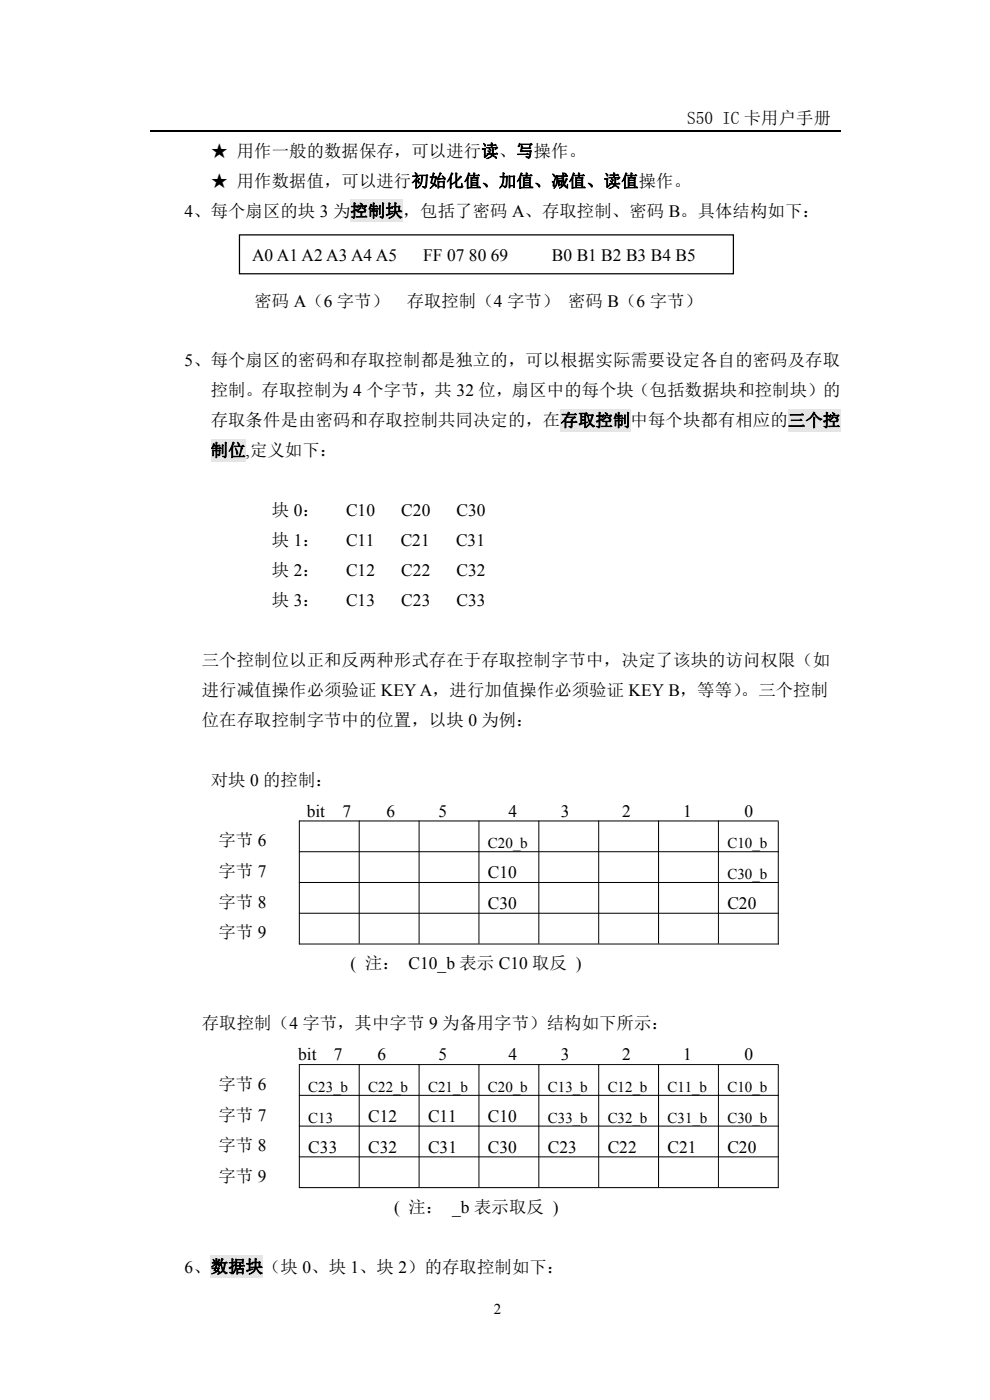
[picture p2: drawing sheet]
<svg xmlns="http://www.w3.org/2000/svg" width="210mm" height="297mm" viewBox="0 0 210 297" stroke-linecap="round" stroke-linejoin="round" font-family="sans-serif">
<defs><g id="words">
<g font-size="3.7">
<text x="145.8" y="26.3">S50 IC 卡用户手册</text>
<text x="44.7" y="33.3">★ 用作一般的数据保存，可以进行读、写操作。</text>
<text x="44.7" y="39.6">★ 用作数据值，可以进行初始化值、加值、减值、读值操作。</text>
<text x="39.2" y="46">4、每个扇区的块 3 为控制块</text>
<text x="85.5" y="46">，包括了密码 A、存取控制、密码 B。具体结构如下：</text>
<text x="53.5" y="55.3">A0 A1 A2 A3 A4 A5</text>
<text x="89.8" y="55.3">FF 07</text>
<text x="99.5" y="55.3">80</text>
<text x="104.1" y="55.3">69</text>
<text x="117.1" y="55.3">B0 B1 B2 B3 B4 B5</text>
<text x="54" y="65">密码 A（6 字节）</text>
<text x="86.3" y="65">存取控制（4 字节） 密码 B（6 字节）</text>
<text x="39.2" y="77.7">5、每个扇区的密码和存取控制都是独立的，可以根据实际需要设定各自的密码及存取</text>
<text x="44.7" y="84.1">控制。存取控制为 4 个字节，共 32 位，扇区中的每个块（包括数据块和控制块）的</text>
<text x="44.7" y="90.4">存取条件是由密码和存取控制共同决定的，在</text>
<text x="118.9" y="90.4">存取控制</text>
<text x="133.8" y="90.4">中每个块都有相应的三个控</text>
<text x="44.7" y="96.8">制位,</text>
<text x="53" y="96.8">定义如下：</text>
<text x="57.7" y="109.5">块 0：</text>
<text x="73.4" y="109.5">C10</text>
<text x="85.1" y="109.5">C20</text>
<text x="96.9" y="109.5">C30</text>
<text x="57.7" y="115.8">块 1：</text>
<text x="73.4" y="115.8">C11</text>
<text x="85" y="115.8">C21</text>
<text x="96.7" y="115.8">C31</text>
<text x="57.7" y="122.2">块 2：</text>
<text x="73.4" y="122.2">C12</text>
<text x="85.1" y="122.2">C22</text>
<text x="96.9" y="122.2">C32</text>
<text x="57.7" y="128.5">块 3：</text>
<text x="73.4" y="128.5">C13</text>
<text x="85.1" y="128.5">C23</text>
<text x="96.9" y="128.5">C33</text>
<text x="42.8" y="141.2">三个控制位以正和反两种形式存在于存取控制字节中，决定了该块的访问权限（如</text>
<text x="42.8" y="147.6">进行减值操作必须验证 KEY A，进行加值操作必须验证 KEY B，等等）</text>
<text x="157.2" y="147.6">。三个控制</text>
<text x="42.8" y="153.9">位在存取控制字节中的位置，以块 0 为例：</text>
<text x="44.7" y="166.6">对块 0 的控制：</text>
<text x="65.1" y="173.2">bit</text>
<text x="72.7" y="173.2">7</text>
<text x="82" y="173.2">6</text>
<text x="93" y="173.2">5</text>
<text x="107.9" y="173.2">4</text>
<text x="119" y="173.2">3</text>
<text x="132" y="173.2">2</text>
<text x="144.9" y="173.2">1</text>
<text x="157.9" y="173.2">0</text>
<text x="46.4" y="179.5">字节 6</text>
<text x="46.4" y="186">字节 7</text>
<text x="103.5" y="186.3">C10</text>
<text x="46.4" y="192.5">字节 8</text>
<text x="103.5" y="192.8">C30</text>
<text x="154.3" y="192.8">C20</text>
<text x="46.4" y="199.1">字节 9</text>
<text x="74.3" y="205.6">( 注： C10_b 表示 C10 取反 )</text>
<text x="42.8" y="218.3">存取控制（4 字节，其中字节 9 为备用字节）结构如下所示：</text>
<text x="63.2" y="224.9">bit</text>
<text x="70.8" y="224.9">7</text>
<text x="80.1" y="224.9">6</text>
<text x="93" y="224.9">5</text>
<text x="107.9" y="224.9">4</text>
<text x="119" y="224.9">3</text>
<text x="132" y="224.9">2</text>
<text x="144.9" y="224.9">1</text>
<text x="157.9" y="224.9">0</text>
<text x="46.4" y="231.2">字节 6</text>
<text x="46.4" y="237.7">字节 7</text>
<text x="78.1" y="238">C12</text>
<text x="90.8" y="238">C11</text>
<text x="103.5" y="238">C10</text>
<text x="46.4" y="244.2">字节 8</text>
<text x="65.4" y="244.5">C33</text>
<text x="78.1" y="244.5">C32</text>
<text x="90.8" y="244.5">C31</text>
<text x="103.5" y="244.5">C30</text>
<text x="116.2" y="244.5">C23</text>
<text x="128.9" y="244.5">C22</text>
<text x="141.6" y="244.5">C21</text>
<text x="154.3" y="244.5">C20</text>
<text x="46.4" y="250.8">字节 9</text>
<text x="83.6" y="257.3">( 注： _b 表示取反 )</text>
<text x="39.2" y="270">6、数据块</text>
<text x="55.8" y="270">（块 0、块 1、块 2）的存取控制如下：</text>
</g>
<g font-size="3.2">
<text x="103.5" y="179.9">C20_b</text>
<text x="154.3" y="179.9">C10_b</text>
<text x="154.3" y="186.5">C30_b</text>
<text x="65.4" y="231.6">C23_b</text>
<text x="78.1" y="231.6">C22_b</text>
<text x="90.8" y="231.6">C21_b</text>
<text x="103.5" y="231.6">C20_b</text>
<text x="116.2" y="231.6">C13_b</text>
<text x="128.9" y="231.6">C12_b</text>
<text x="141.6" y="231.6">C11_b</text>
<text x="154.3" y="231.6">C10_b</text>
<text x="65.4" y="238.1">C13</text>
<text x="116.2" y="238.1">C33_b</text>
<text x="128.9" y="238.1">C32_b</text>
<text x="141.6" y="238.1">C31_b</text>
<text x="154.3" y="238.1">C30_b</text>
<text x="104.8" y="278.8">2</text>
</g>
</g></defs>
<path d="M31.7 27.9h146.6" fill="none" stroke="#000" stroke-width=".25"/>
<g fill="#e5e5e5">
<path d="M74.3 42.3h11.2v4.8h-11.2z" fill-rule="evenodd"/>
<path d="M118.9 86.7h14.9v4.8h-14.9z" fill-rule="evenodd"/>
<path d="M167.1 86.7h11.2v4.8h-11.2z" fill-rule="evenodd"/>
<path d="M44.7 93.1h7.4v4.8h-7.4z" fill-rule="evenodd"/>
</g>
<g fill="none" stroke="#000" stroke-width=".21">
<path d="M63.4 174.2h101.8M63.5 174.1v26.3M76.2 174.1v26.1M88.9 174.1v26.1M101.6 174.1v26.1M114.3 174.1v26.1M127 174.1v26.1M139.7 174.1v26.1M152.4 174.1v26.1M165.1 174.2v26.2M63.4 180.7h101.8M63.4 187.2h101.8"/>
<path d="M63.4 193.7h101.8M63.4 200.3h101.8M63.4 225.8h101.8M63.4 232.4h101.8M63.4 238.9h101.8M63.5 225.8v26.2M76.2 225.8v26.1M88.9 225.8v26.1M101.6 225.8v26.1M114.3 225.8v26.1M127 225.8v26.1M139.7 225.8v26.1"/>
<path d="M152.4 225.8v26.1M165.1 225.9v26.1M63.4 245.4h101.8M63.4 252h101.8"/>
</g>
<path d="M44.7 266.3h11.1v4.8h-11.1z" fill-rule="evenodd" fill="#e5e5e5"/>
<path d="M50.8 49.8h104.8v8.3h-104.8z" fill-rule="evenodd" fill="#fff"/>
<path d="M50.8 50l.1-.2v8.3l-.1-.1h104.8l-.2 .1v-8.3l.2 .2zM50.7 49.7h105v8.5h-105z" fill="#000"/>
<use href="#words"/>
</svg>
